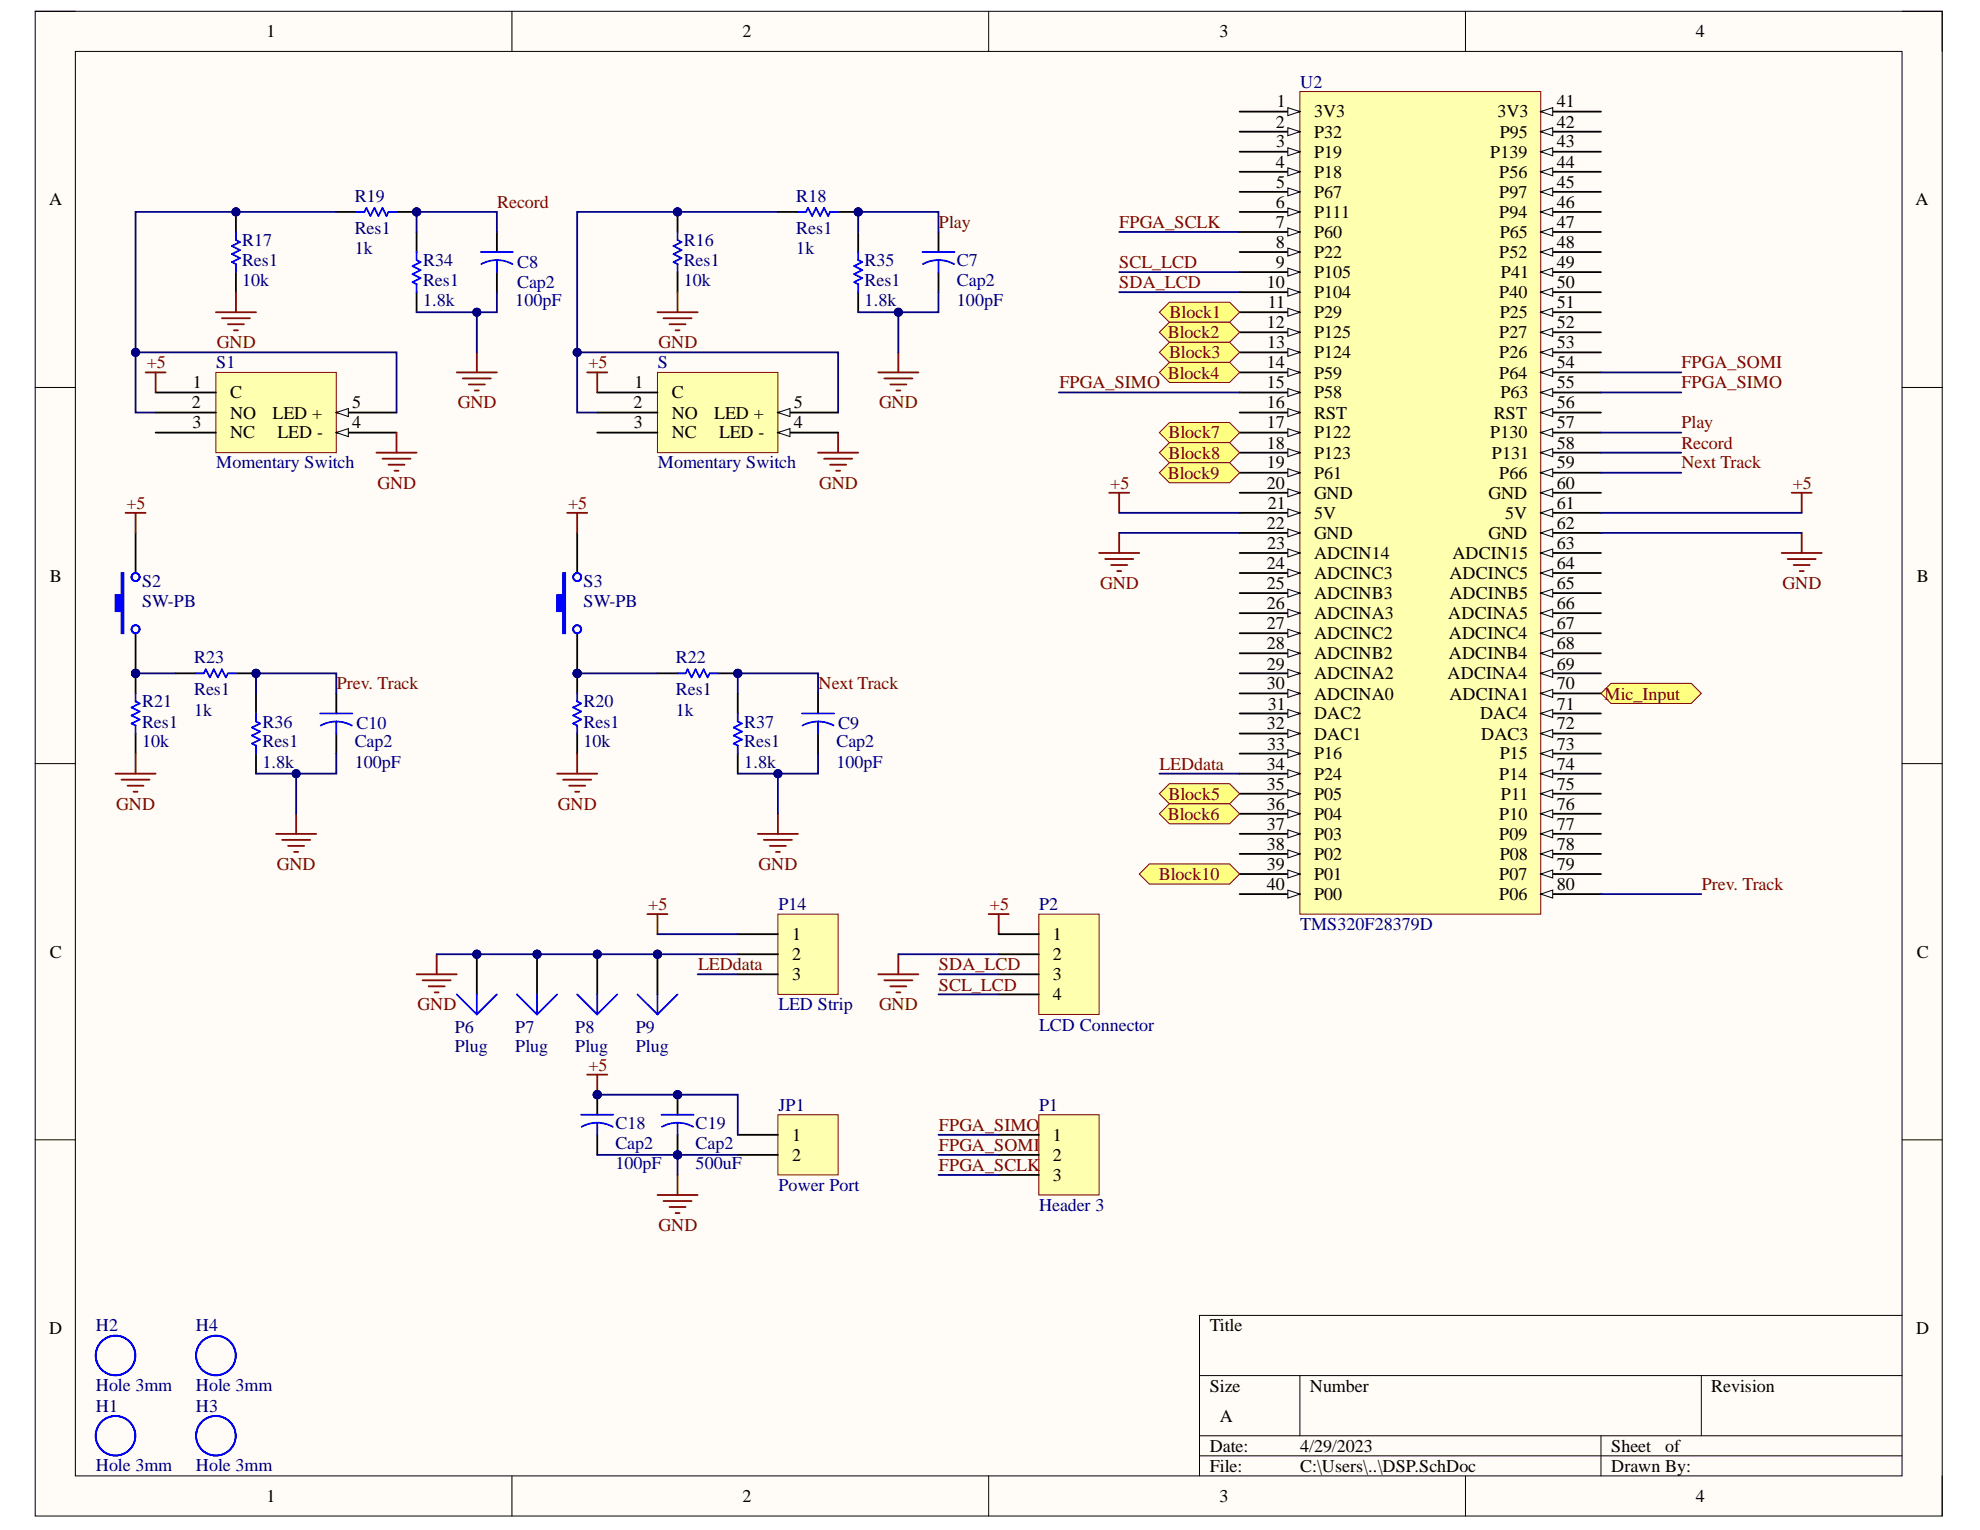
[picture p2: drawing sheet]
<svg xmlns="http://www.w3.org/2000/svg" width="279mm" height="216mm" viewBox="0 0 279 216" stroke-linecap="round" stroke-linejoin="round" font-family="sans-serif">
<defs><g id="words">
<g font-size="2.5">
<text x="37.6" y="5.2">1</text>
<text x="104.8" y="5.2">2</text>
<text x="172.1" y="5.2">3</text>
<text x="239.3" y="5.2">4</text>
<text x="180.2" y="15.1">1</text>
<text x="185.4" y="16.6">3V3</text>
<text x="211.3" y="16.6">3V3</text>
<text x="219.7" y="15.1">41</text>
<text x="180" y="18">2</text>
<text x="180" y="23.7">4</text>
<text x="180.1" y="20.8">3</text>
<text x="185.4" y="19.4">P32</text>
<text x="185.4" y="22.2">P19</text>
<text x="210.3" y="22.2">P139</text>
<text x="211.6" y="19.4">P95</text>
<text x="219.7" y="18">42</text>
<text x="219.7" y="20.8">43</text>
<text x="219.7" y="23.7">44</text>
<text x="6.9" y="29">A</text>
<text x="180" y="29.3">6</text>
<text x="180.1" y="26.5">5</text>
<text x="185.4" y="25.1">P18</text>
<text x="185.4" y="27.9">P67</text>
<text x="211.6" y="25.1">P56</text>
<text x="211.6" y="27.9">P97</text>
<text x="219.7" y="26.5">45</text>
<text x="219.7" y="29.3">46</text>
<text x="270.3" y="29">A</text>
<text x="180" y="32.1">7</text>
<text x="180" y="35">8</text>
<text x="185.4" y="30.8">P111</text>
<text x="185.4" y="33.6">P60</text>
<text x="211.6" y="30.8">P94</text>
<text x="211.6" y="33.6">P65</text>
<text x="219.7" y="32.1">47</text>
<text x="219.7" y="35">48</text>
<text x="178.7" y="40.7">10</text>
<text x="180" y="37.8">9</text>
<text x="185.4" y="36.4">P22</text>
<text x="185.4" y="39.2">P105</text>
<text x="211.6" y="36.4">P52</text>
<text x="211.8" y="39.2">P41</text>
<text x="219.7" y="37.8">49</text>
<text x="219.7" y="40.7">50</text>
<text x="178.7" y="46.3">12</text>
<text x="178.9" y="43.4">11</text>
<text x="185.4" y="42.1">P104</text>
<text x="185.4" y="44.9">P29</text>
<text x="185.4" y="47.8">P125</text>
<text x="211.6" y="42.1">P40</text>
<text x="211.6" y="47.8">P27</text>
<text x="211.6" y="44.9">P25</text>
<text x="219.7" y="43.4">51</text>
<text x="219.7" y="46.3">52</text>
<text x="178.7" y="52">14</text>
<text x="178.8" y="49.1">13</text>
<text x="185.4" y="50.5">P124</text>
<text x="185.4" y="53.4">P59</text>
<text x="211.6" y="50.5">P26</text>
<text x="211.6" y="53.4">P64</text>
<text x="219.7" y="49.1">53</text>
<text x="219.7" y="52">54</text>
<text x="27.1" y="57.6">2</text>
<text x="27.2" y="54.8">1</text>
<text x="32.5" y="56.2">C</text>
<text x="32.5" y="59.1">NO</text>
<text x="38.5" y="59.1">LED +</text>
<text x="49.7" y="57.6">5</text>
<text x="89.4" y="57.6">2</text>
<text x="89.5" y="54.8">1</text>
<text x="94.8" y="56.2">C</text>
<text x="94.8" y="59.1">NO</text>
<text x="100.8" y="59.1">LED +</text>
<text x="112" y="57.6">5</text>
<text x="178.7" y="54.8">15</text>
<text x="178.7" y="57.6">16</text>
<text x="185.4" y="56.2">P58</text>
<text x="185.4" y="59.1">RST</text>
<text x="210.8" y="59.1">RST</text>
<text x="211.7" y="56.2">P63</text>
<text x="219.7" y="54.8">55</text>
<text x="219.7" y="57.6">56</text>
<text x="27.1" y="60.4">3</text>
<text x="32.5" y="61.9">NC</text>
<text x="39.1" y="61.9">LED -</text>
<text x="49.7" y="60.4">4</text>
<text x="89.5" y="60.4">3</text>
<text x="94.8" y="61.9">NC</text>
<text x="101.5" y="61.9">LED -</text>
<text x="112" y="60.4">4</text>
<text x="178.7" y="60.4">17</text>
<text x="178.7" y="63.3">18</text>
<text x="185.4" y="61.9">P122</text>
<text x="185.4" y="64.7">P123</text>
<text x="210.3" y="61.9">P130</text>
<text x="210.5" y="64.7">P131</text>
<text x="219.7" y="60.4">57</text>
<text x="219.7" y="63.3">58</text>
<text x="178.7" y="66.1">19</text>
<text x="178.7" y="69">20</text>
<text x="178.9" y="71.8">21</text>
<text x="185.4" y="67.5">P61</text>
<text x="185.4" y="70.4">GND</text>
<text x="210" y="70.4">GND</text>
<text x="211.6" y="67.5">P66</text>
<text x="219.7" y="66.1">59</text>
<text x="219.7" y="69">60</text>
<text x="219.7" y="71.8">61</text>
<text x="178.7" y="74.6">22</text>
<text x="178.8" y="77.4">23</text>
<text x="185.4" y="73.2">5V</text>
<text x="185.4" y="76.1">GND</text>
<text x="210" y="76.1">GND</text>
<text x="212.4" y="73.2">5V</text>
<text x="219.7" y="74.6">62</text>
<text x="219.7" y="77.4">63</text>
<text x="7" y="82.1">B</text>
<text x="178.7" y="80.3">24</text>
<text x="178.7" y="83.1">25</text>
<text x="185.4" y="78.9">ADCIN14</text>
<text x="185.4" y="81.7">ADCINC3</text>
<text x="204.5" y="81.7">ADCINC5</text>
<text x="205" y="78.9">ADCIN15</text>
<text x="219.7" y="80.3">64</text>
<text x="219.7" y="83.1">65</text>
<text x="270.5" y="82.1">B</text>
<text x="178.7" y="86">26</text>
<text x="178.7" y="88.7">27</text>
<text x="185.4" y="84.5">ADCINB3</text>
<text x="185.4" y="87.4">ADCINA3</text>
<text x="204.4" y="87.4">ADCINA5</text>
<text x="204.5" y="84.5">ADCINB5</text>
<text x="219.7" y="86">66</text>
<text x="219.7" y="88.7">67</text>
<text x="178.7" y="91.6">28</text>
<text x="178.7" y="94.5">29</text>
<text x="185.4" y="90.2">ADCINC2</text>
<text x="185.4" y="93.1">ADCINB2</text>
<text x="185.4" y="95.8">ADCINA2</text>
<text x="204.3" y="95.8">ADCINA4</text>
<text x="204.4" y="90.2">ADCINC4</text>
<text x="204.4" y="93.1">ADCINB4</text>
<text x="219.7" y="91.6">68</text>
<text x="219.7" y="94.5">69</text>
<text x="178.7" y="97.3">30</text>
<text x="178.9" y="100.2">31</text>
<text x="185.4" y="98.7">ADCINA0</text>
<text x="185.4" y="101.5">DAC2</text>
<text x="204.5" y="98.7">ADCINA1</text>
<text x="208.8" y="101.5">DAC4</text>
<text x="219.7" y="97.3">70</text>
<text x="219.7" y="100.2">71</text>
<text x="178.7" y="102.9">32</text>
<text x="178.8" y="105.8">33</text>
<text x="185.4" y="104.4">DAC1</text>
<text x="185.4" y="107.2">P16</text>
<text x="209" y="104.4">DAC3</text>
<text x="211.6" y="107.2">P15</text>
<text x="219.7" y="102.9">72</text>
<text x="219.7" y="105.8">73</text>
<text x="178.7" y="108.6">34</text>
<text x="178.7" y="111.5">35</text>
<text x="185.4" y="110">P24</text>
<text x="185.4" y="112.8">P05</text>
<text x="211.6" y="110">P14</text>
<text x="211.8" y="112.8">P11</text>
<text x="219.7" y="108.6">74</text>
<text x="219.7" y="111.5">75</text>
<text x="178.7" y="114.3">36</text>
<text x="178.7" y="117.1">37</text>
<text x="178.7" y="119.9">38</text>
<text x="185.4" y="115.7">P04</text>
<text x="185.4" y="118.5">P03</text>
<text x="211.6" y="115.7">P10</text>
<text x="211.6" y="118.5">P09</text>
<text x="219.7" y="114.3">76</text>
<text x="219.7" y="117.1">77</text>
<text x="219.7" y="119.9">78</text>
<text x="178.7" y="122.8">39</text>
<text x="178.7" y="125.6">40</text>
<text x="185.4" y="121.4">P02</text>
<text x="185.4" y="124.2">P01</text>
<text x="211.6" y="124.2">P07</text>
<text x="211.6" y="121.4">P08</text>
<text x="219.7" y="122.8">79</text>
<text x="219.7" y="125.6">80</text>
<text x="185.4" y="127">P00</text>
<text x="211.6" y="127">P06</text>
<text x="7" y="135.1">C</text>
<text x="111.8" y="132.7">1</text>
<text x="111.8" y="135.5">2</text>
<text x="148.6" y="132.7">1</text>
<text x="148.6" y="135.5">2</text>
<text x="270.5" y="135.1">C</text>
<text x="111.8" y="138.3">3</text>
<text x="148.6" y="138.3">3</text>
<text x="148.6" y="141.1">4</text>
<text x="111.8" y="161">1</text>
<text x="148.6" y="161">1</text>
<text x="111.8" y="163.8">2</text>
<text x="148.6" y="163.8">2</text>
<text x="148.6" y="166.7">3</text>
<text x="6.9" y="188.2">D</text>
<text x="170.7" y="187.9">Title</text>
<text x="270.4" y="188.2">D</text>
<text x="170.7" y="196.4">Size</text>
<text x="184.8" y="196.4">Number</text>
<text x="241.5" y="196.4">Revision</text>
<text x="172.1" y="200.6">A</text>
<text x="170.7" y="204.9">Date:</text>
<text x="170.7" y="207.7">File:</text>
<text x="183.5" y="204.9">4/29/2023</text>
<text x="183.5" y="207.7">C:\Users\..\DSP.SchDoc</text>
<text x="227.4" y="204.9">Sheet</text>
<text x="227.4" y="207.7">Drawn By:</text>
<text x="235" y="204.9">of</text>
<text x="37.6" y="212">1</text>
<text x="104.8" y="212">2</text>
<text x="172.1" y="212">3</text>
<text x="239.3" y="212">4</text>
</g>
<g font-size="2.5" fill="#000080">
<text x="183.5" y="12.3">U2</text>
<text x="50.1" y="28.5">R19</text>
<text x="112.4" y="28.5">R18</text>
<text x="34.2" y="34.7">R17</text>
<text x="50.1" y="35.8">1k</text>
<text x="50.1" y="33.1">Res1</text>
<text x="96.5" y="34.7">R16</text>
<text x="112.4" y="35.8">1k</text>
<text x="112.4" y="33.1">Res1</text>
<text x="34.2" y="40.4">10k</text>
<text x="34.2" y="37.5">Res1</text>
<text x="59.7" y="37.5">R34</text>
<text x="59.7" y="40.4">Res1</text>
<text x="73" y="37.8">C8</text>
<text x="73" y="40.7">Cap2</text>
<text x="96.5" y="40.4">10k</text>
<text x="96.5" y="37.5">Res1</text>
<text x="122" y="37.5">R35</text>
<text x="122" y="40.4">Res1</text>
<text x="135" y="37.5">C7</text>
<text x="135" y="40.4">Cap2</text>
<text x="59.7" y="43.2">1.8k</text>
<text x="72.7" y="43.2">100pF</text>
<text x="122" y="43.2">1.8k</text>
<text x="135" y="43.2">100pF</text>
<text x="30.5" y="52">S1</text>
<text x="92.8" y="52">S</text>
<text x="30.5" y="66.1">Momentary Switch</text>
<text x="92.8" y="66.1">Momentary Switch</text>
<text x="20" y="82.8">S2</text>
<text x="82.4" y="82.8">S3</text>
<text x="20" y="85.7">SW-PB</text>
<text x="82.4" y="85.7">SW-PB</text>
<text x="27.4" y="93.6">R23</text>
<text x="95.4" y="93.6">R22</text>
<text x="20" y="99.8">R21</text>
<text x="27.4" y="101">1k</text>
<text x="27.4" y="98.1">Res1</text>
<text x="82.4" y="99.8">R20</text>
<text x="95.4" y="101">1k</text>
<text x="95.4" y="98.1">Res1</text>
<text x="20" y="105.5">10k</text>
<text x="20" y="102.7">Res1</text>
<text x="37" y="102.7">R36</text>
<text x="37" y="105.5">Res1</text>
<text x="50.1" y="105.5">Cap2</text>
<text x="50.3" y="102.9">C10</text>
<text x="82.4" y="105.5">10k</text>
<text x="82.4" y="102.7">Res1</text>
<text x="105" y="102.7">R37</text>
<text x="105" y="105.5">Res1</text>
<text x="118" y="105.5">Cap2</text>
<text x="118.3" y="102.9">C9</text>
<text x="37" y="108.3">1.8k</text>
<text x="50.1" y="108.3">100pF</text>
<text x="105" y="108.3">1.8k</text>
<text x="118" y="108.3">100pF</text>
<text x="109.8" y="128.5">P14</text>
<text x="146.6" y="128.5">P2</text>
<text x="183.5" y="131.2">TMS320F28379D</text>
<text x="109.8" y="142.6">LED Strip</text>
<text x="64.2" y="145.7">P6</text>
<text x="64.2" y="148.5">Plug</text>
<text x="72.7" y="145.7">P7</text>
<text x="72.7" y="148.5">Plug</text>
<text x="81.2" y="145.7">P8</text>
<text x="81.2" y="148.5">Plug</text>
<text x="89.7" y="145.7">P9</text>
<text x="89.7" y="148.5">Plug</text>
<text x="146.6" y="145.4">LCD Connector</text>
<text x="86.8" y="159.3">C18</text>
<text x="98.2" y="159.3">C19</text>
<text x="109.8" y="156.8">JP1</text>
<text x="146.6" y="156.8">P1</text>
<text x="86.8" y="165">100pF</text>
<text x="86.8" y="162.1">Cap2</text>
<text x="98.2" y="165">500uF</text>
<text x="98.2" y="162.1">Cap2</text>
<text x="109.8" y="168.1">Power Port</text>
<text x="146.6" y="170.9">Header 3</text>
<text x="13.5" y="187.9">H2</text>
<text x="27.6" y="187.9">H4</text>
<text x="13.5" y="196.3">Hole 3mm</text>
<text x="27.6" y="196.3">Hole 3mm</text>
<text x="13.5" y="199.2">H1</text>
<text x="27.6" y="199.2">H3</text>
<text x="13.5" y="207.6">Hole 3mm</text>
<text x="27.6" y="207.6">Hole 3mm</text>
</g>
<g font-size="2.5" fill="#800000">
<text x="70.2" y="29.3">Record</text>
<text x="132.5" y="32.1">Play</text>
<text x="157.9" y="32.1">FPGA_SCLK</text>
<text x="157.9" y="37.8">SCL_LCD</text>
<text x="157.9" y="40.7">SDA_LCD</text>
<text x="164.8" y="47.8">Block2</text>
<text x="165" y="44.9">Block1</text>
<text x="20.7" y="52">+5</text>
<text x="30.6" y="49.1">GND</text>
<text x="83" y="52">+5</text>
<text x="92.9" y="49.1">GND</text>
<text x="164.8" y="53.4">Block4</text>
<text x="165" y="50.5">Block3</text>
<text x="237.3" y="52">FPGA_SOMI</text>
<text x="64.6" y="57.6">GND</text>
<text x="124" y="57.6">GND</text>
<text x="149.5" y="54.8">FPGA_SIMO</text>
<text x="237.3" y="54.8">FPGA_SIMO</text>
<text x="164.9" y="61.9">Block7</text>
<text x="164.9" y="64.7">Block8</text>
<text x="237.3" y="60.4">Play</text>
<text x="237.3" y="63.3">Record</text>
<text x="17.8" y="71.8">+5</text>
<text x="53.3" y="69">GND</text>
<text x="80.2" y="71.8">+5</text>
<text x="115.6" y="69">GND</text>
<text x="156.7" y="69">+5</text>
<text x="164.8" y="67.5">Block9</text>
<text x="237.3" y="66.1">Next Track</text>
<text x="253" y="69">+5</text>
<text x="155.2" y="83.1">GND</text>
<text x="251.5" y="83.1">GND</text>
<text x="47.5" y="97.3">Prev. Track</text>
<text x="115.5" y="97.3">Next Track</text>
<text x="226.4" y="98.7">Mic_Input</text>
<text x="163.6" y="108.6">LEDdata</text>
<text x="164.9" y="112.8">Block5</text>
<text x="16.4" y="114.3">GND</text>
<text x="78.7" y="114.3">GND</text>
<text x="164.8" y="115.7">Block6</text>
<text x="39.1" y="122.8">GND</text>
<text x="107" y="122.8">GND</text>
<text x="163.5" y="124.2">Block10</text>
<text x="240.1" y="125.6">Prev. Track</text>
<text x="91.5" y="128.5">+5</text>
<text x="139.7" y="128.5">+5</text>
<text x="98.5" y="136.9">LEDdata</text>
<text x="132.5" y="136.9">SDA_LCD</text>
<text x="58.9" y="142.6">GND</text>
<text x="124" y="142.6">GND</text>
<text x="132.5" y="139.8">SCL_LCD</text>
<text x="83" y="151.1">+5</text>
<text x="132.5" y="159.6">FPGA_SIMO</text>
<text x="132.5" y="162.4">FPGA_SOMI</text>
<text x="132.5" y="165.2">FPGA_SCLK</text>
<text x="92.9" y="173.8">GND</text>
</g>
</g></defs>
<path d="M5 1.6h269.1v212.3h-269.1z" fill-rule="evenodd" fill="#fffcf8"/>
<path d="M5 1.6h269.1v212.3h-269.1z" fill="none" stroke="#000" stroke-width=".14"/>
<path d="M10.6 7.3h257.8v201h-257.8z" fill-rule="evenodd" fill="#fffcf8"/>
<g fill="none" stroke="#000" stroke-width=".14">
<path d="M5 1.6h5.6M10.6 7.3h257.8v201h-257.8zM72.2 1.6v5.7M139.5 1.6v5.7M206.8 1.6v5.7M268.4 1.6h5.7v5.7M5 54.7h5.6M268.4 54.7h5.7M5 107.8h5.6M268.4 107.8h5.7M5 160.8h5.6M268.4 160.8h5.7"/>
<path d="M169.3 194.1h99.1M183.4 194.1v8.5M240.1 194.1v8.5M268.4 185.6h-99.1v22.7M72.2 208.3v5.6M139.5 208.3v5.6M169.3 202.6h99.1M169.3 205.4h99.1M206.8 208.3v5.6M225.9 202.6v5.7M274.1 208.3v5.6"/>
</g>
<path d="M183.4 12.9h34v116.1h-34z" fill-rule="evenodd" fill="#ffffb0"/>
<path d="M183.4 12.9h34v116.1h-34z" fill="none" stroke="#800000" stroke-width=".14"/>
<path d="M174.9 15.7h8.5" fill="none" stroke="#000" stroke-width=".25"/>
<path d="M181.7 15.2l1.7 .5-1.7 .6z" fill="#f8fcff"/>
<path d="M181.7 15.2l1.7 .5-1.7 .6z" fill="none" stroke="#000" stroke-width=".14"/>
<path d="M174.9 18.6h8.5" fill="none" stroke="#000" stroke-width=".25"/>
<path d="M181.7 18l1.7 .6-1.7 .6z" fill="#f8fcff"/>
<path d="M181.7 18l1.7 .6-1.7 .6z" fill="none" stroke="#000" stroke-width=".14"/>
<path d="M174.9 21.4h8.5" fill="none" stroke="#000" stroke-width=".25"/>
<path d="M181.7 20.9l1.7 .5-1.7 .6z" fill="#f8fcff"/>
<path d="M181.7 20.9l1.7 .5-1.7 .6z" fill="none" stroke="#000" stroke-width=".14"/>
<path d="M174.9 24.2h8.5" fill="none" stroke="#000" stroke-width=".25"/>
<path d="M181.7 23.7l1.7 .5-1.7 .6z" fill="#f8fcff"/>
<path d="M181.7 23.7l1.7 .5-1.7 .6z" fill="none" stroke="#000" stroke-width=".14"/>
<path d="M174.9 27.1h8.5" fill="none" stroke="#000" stroke-width=".25"/>
<path d="M181.7 26.5l1.7 .6-1.7 .5z" fill="#f8fcff"/>
<path d="M181.7 26.5l1.7 .6-1.7 .5z" fill="none" stroke="#000" stroke-width=".14"/>
<path d="M174.9 29.9h8.5" fill="none" stroke="#000" stroke-width=".25"/>
<path d="M181.7 29.3l1.7 .6-1.7 .6z" fill="#f8fcff"/>
<path d="M181.7 29.3l1.7 .6-1.7 .6z" fill="none" stroke="#000" stroke-width=".14"/>
<path d="M174.9 32.7h8.5" fill="none" stroke="#000" stroke-width=".25"/>
<path d="M181.7 32.2l1.7 .5-1.7 .6z" fill="#f8fcff"/>
<path d="M181.7 32.2l1.7 .5-1.7 .6z" fill="none" stroke="#000" stroke-width=".14"/>
<path d="M174.9 35.6h8.5" fill="none" stroke="#000" stroke-width=".25"/>
<path d="M181.7 35l1.7 .6-1.7 .5z" fill="#f8fcff"/>
<path d="M181.7 35l1.7 .6-1.7 .5z" fill="none" stroke="#000" stroke-width=".14"/>
<path d="M174.9 38.4h8.5" fill="none" stroke="#000" stroke-width=".25"/>
<path d="M181.7 37.8l1.7 .6-1.7 .6z" fill="#f8fcff"/>
<path d="M181.7 37.8l1.7 .6-1.7 .6z" fill="none" stroke="#000" stroke-width=".14"/>
<path d="M174.9 41.2h8.5" fill="none" stroke="#000" stroke-width=".25"/>
<path d="M181.7 40.7l1.7 .5-1.7 .6z" fill="#f8fcff"/>
<path d="M181.7 40.7l1.7 .5-1.7 .6z" fill="none" stroke="#000" stroke-width=".14"/>
<path d="M174.9 44.1h8.5" fill="none" stroke="#000" stroke-width=".25"/>
<path d="M181.7 43.5l1.7 .6-1.7 .5z" fill="#f8fcff"/>
<path d="M181.7 43.5l1.7 .6-1.7 .5z" fill="none" stroke="#000" stroke-width=".14"/>
<path d="M174.9 46.9h8.5" fill="none" stroke="#000" stroke-width=".25"/>
<path d="M181.7 46.3l1.7 .6-1.7 .6z" fill="#f8fcff"/>
<path d="M181.7 46.3l1.7 .6-1.7 .6z" fill="none" stroke="#000" stroke-width=".14"/>
<path d="M174.9 49.7h8.5" fill="none" stroke="#000" stroke-width=".25"/>
<path d="M181.7 49.2l1.7 .5-1.7 .6z" fill="#f8fcff"/>
<path d="M181.7 49.2l1.7 .5-1.7 .6z" fill="none" stroke="#000" stroke-width=".14"/>
<path d="M174.9 52.6h8.5" fill="none" stroke="#000" stroke-width=".25"/>
<path d="M181.7 52l1.7 .6-1.7 .5z" fill="#f8fcff"/>
<path d="M181.7 52l1.7 .6-1.7 .5z" fill="none" stroke="#000" stroke-width=".14"/>
<path d="M174.9 55.4h8.5" fill="none" stroke="#000" stroke-width=".25"/>
<path d="M181.7 54.8l1.7 .6-1.7 .6z" fill="#f8fcff"/>
<path d="M181.7 54.8l1.7 .6-1.7 .6z" fill="none" stroke="#000" stroke-width=".14"/>
<path d="M174.9 58.2h8.5" fill="none" stroke="#000" stroke-width=".25"/>
<path d="M181.7 57.7l1.7 .5-1.7 .6z" fill="#f8fcff"/>
<path d="M181.7 57.7l1.7 .5-1.7 .6z" fill="none" stroke="#000" stroke-width=".14"/>
<path d="M174.9 61h8.5" fill="none" stroke="#000" stroke-width=".25"/>
<path d="M181.7 60.5l1.7 .5-1.7 .6z" fill="#f8fcff"/>
<path d="M181.7 60.5l1.7 .5-1.7 .6z" fill="none" stroke="#000" stroke-width=".14"/>
<path d="M174.9 63.9h8.5" fill="none" stroke="#000" stroke-width=".25"/>
<path d="M181.7 63.3l1.7 .6-1.7 .5z" fill="#f8fcff"/>
<path d="M181.7 63.3l1.7 .6-1.7 .5z" fill="none" stroke="#000" stroke-width=".14"/>
<path d="M174.9 66.7h8.5" fill="none" stroke="#000" stroke-width=".25"/>
<path d="M181.7 66.1l1.7 .6-1.7 .6z" fill="#f8fcff"/>
<path d="M181.7 66.1l1.7 .6-1.7 .6z" fill="none" stroke="#000" stroke-width=".14"/>
<path d="M174.9 69.5h8.5" fill="none" stroke="#000" stroke-width=".25"/>
<path d="M181.7 69l1.7 .5-1.7 .6z" fill="#f8fcff"/>
<path d="M181.7 69l1.7 .5-1.7 .6z" fill="none" stroke="#000" stroke-width=".14"/>
<path d="M174.9 72.4h8.5" fill="none" stroke="#000" stroke-width=".25"/>
<path d="M181.7 71.8l1.7 .6-1.7 .5z" fill="#f8fcff"/>
<path d="M181.7 71.8l1.7 .6-1.7 .5z" fill="none" stroke="#000" stroke-width=".14"/>
<path d="M174.9 75.2h8.5" fill="none" stroke="#000" stroke-width=".25"/>
<path d="M181.7 74.6l1.7 .6-1.7 .6z" fill="#f8fcff"/>
<path d="M181.7 74.6l1.7 .6-1.7 .6z" fill="none" stroke="#000" stroke-width=".14"/>
<path d="M174.9 78h8.5" fill="none" stroke="#000" stroke-width=".25"/>
<path d="M181.7 77.5l1.7 .5-1.7 .6z" fill="#f8fcff"/>
<path d="M181.7 77.5l1.7 .5-1.7 .6z" fill="none" stroke="#000" stroke-width=".14"/>
<path d="M174.9 80.9h8.5" fill="none" stroke="#000" stroke-width=".25"/>
<path d="M181.7 80.3l1.7 .6-1.7 .5z" fill="#f8fcff"/>
<path d="M181.7 80.3l1.7 .6-1.7 .5z" fill="none" stroke="#000" stroke-width=".14"/>
<path d="M174.9 83.7h8.5" fill="none" stroke="#000" stroke-width=".25"/>
<path d="M181.7 83.1l1.7 .6-1.7 .6z" fill="#f8fcff"/>
<path d="M181.7 83.1l1.7 .6-1.7 .6z" fill="none" stroke="#000" stroke-width=".14"/>
<path d="M174.9 86.5h8.5" fill="none" stroke="#000" stroke-width=".25"/>
<path d="M181.7 86l1.7 .5-1.7 .6z" fill="#f8fcff"/>
<path d="M181.7 86l1.7 .5-1.7 .6z" fill="none" stroke="#000" stroke-width=".14"/>
<path d="M174.9 89.4h8.5" fill="none" stroke="#000" stroke-width=".25"/>
<path d="M181.7 88.8l1.7 .6-1.7 .5z" fill="#f8fcff"/>
<path d="M181.7 88.8l1.7 .6-1.7 .5z" fill="none" stroke="#000" stroke-width=".14"/>
<path d="M174.9 92.2h8.5" fill="none" stroke="#000" stroke-width=".25"/>
<path d="M181.7 91.6l1.7 .6-1.7 .6z" fill="#f8fcff"/>
<path d="M181.7 91.6l1.7 .6-1.7 .6z" fill="none" stroke="#000" stroke-width=".14"/>
<path d="M174.9 95h8.5" fill="none" stroke="#000" stroke-width=".25"/>
<path d="M181.7 94.5l1.7 .5-1.7 .6z" fill="#f8fcff"/>
<path d="M181.7 94.5l1.7 .5-1.7 .6z" fill="none" stroke="#000" stroke-width=".14"/>
<path d="M174.9 97.8h8.5" fill="none" stroke="#000" stroke-width=".25"/>
<path d="M181.7 97.3l1.7 .5-1.7 .6z" fill="#f8fcff"/>
<path d="M181.7 97.3l1.7 .5-1.7 .6z" fill="none" stroke="#000" stroke-width=".14"/>
<path d="M174.9 100.7h8.5" fill="none" stroke="#000" stroke-width=".25"/>
<path d="M181.7 100.1l1.7 .6-1.7 .5z" fill="#f8fcff"/>
<path d="M181.7 100.1l1.7 .6-1.7 .5z" fill="none" stroke="#000" stroke-width=".14"/>
<path d="M174.9 103.5h8.5" fill="none" stroke="#000" stroke-width=".25"/>
<path d="M181.7 102.9l1.7 .6-1.7 .6z" fill="#f8fcff"/>
<path d="M181.7 102.9l1.7 .6-1.7 .6z" fill="none" stroke="#000" stroke-width=".14"/>
<path d="M174.9 106.3h8.5" fill="none" stroke="#000" stroke-width=".25"/>
<path d="M181.7 105.8l1.7 .5-1.7 .6z" fill="#f8fcff"/>
<path d="M181.7 105.8l1.7 .5-1.7 .6z" fill="none" stroke="#000" stroke-width=".14"/>
<path d="M174.9 109.2h8.5" fill="none" stroke="#000" stroke-width=".25"/>
<path d="M181.7 108.6l1.7 .6-1.7 .5z" fill="#f8fcff"/>
<path d="M181.7 108.6l1.7 .6-1.7 .5z" fill="none" stroke="#000" stroke-width=".14"/>
<path d="M174.9 112h8.5" fill="none" stroke="#000" stroke-width=".25"/>
<path d="M181.7 111.4l1.7 .6-1.7 .6z" fill="#f8fcff"/>
<path d="M181.7 111.4l1.7 .6-1.7 .6z" fill="none" stroke="#000" stroke-width=".14"/>
<path d="M174.9 114.8h8.5" fill="none" stroke="#000" stroke-width=".25"/>
<path d="M181.7 114.3l1.7 .5-1.7 .6z" fill="#f8fcff"/>
<path d="M181.7 114.3l1.7 .5-1.7 .6z" fill="none" stroke="#000" stroke-width=".14"/>
<path d="M174.9 117.7h8.5" fill="none" stroke="#000" stroke-width=".25"/>
<path d="M181.7 117.1l1.7 .6-1.7 .5z" fill="#f8fcff"/>
<path d="M181.7 117.1l1.7 .6-1.7 .5z" fill="none" stroke="#000" stroke-width=".14"/>
<path d="M174.9 120.5h8.5" fill="none" stroke="#000" stroke-width=".25"/>
<path d="M181.7 119.9l1.7 .6-1.7 .6z" fill="#f8fcff"/>
<path d="M181.7 119.9l1.7 .6-1.7 .6z" fill="none" stroke="#000" stroke-width=".14"/>
<path d="M174.9 123.3h8.5" fill="none" stroke="#000" stroke-width=".25"/>
<path d="M181.7 122.8l1.7 .5-1.7 .6z" fill="#f8fcff"/>
<path d="M181.7 122.8l1.7 .5-1.7 .6z" fill="none" stroke="#000" stroke-width=".14"/>
<path d="M174.9 126.2h8.5" fill="none" stroke="#000" stroke-width=".25"/>
<path d="M181.7 125.6l1.7 .6-1.7 .5z" fill="#f8fcff"/>
<path d="M181.7 125.6l1.7 .6-1.7 .5z" fill="none" stroke="#000" stroke-width=".14"/>
<path d="M217.4 15.7h8.5" fill="none" stroke="#000" stroke-width=".25"/>
<path d="M217.4 15.7l1.7-.5v1.1z" fill="#f8fcff"/>
<path d="M217.4 15.7l1.7-.5v1.1z" fill="none" stroke="#000" stroke-width=".14"/>
<path d="M217.4 18.6h8.5" fill="none" stroke="#000" stroke-width=".25"/>
<path d="M217.4 18.6l1.7-.6v1.2z" fill="#f8fcff"/>
<path d="M217.4 18.6l1.7-.6v1.2z" fill="none" stroke="#000" stroke-width=".14"/>
<path d="M217.4 21.4h8.5" fill="none" stroke="#000" stroke-width=".25"/>
<path d="M217.4 21.4l1.7-.5v1.1z" fill="#f8fcff"/>
<path d="M217.4 21.4l1.7-.5v1.1z" fill="none" stroke="#000" stroke-width=".14"/>
<path d="M217.4 24.2h8.5" fill="none" stroke="#000" stroke-width=".25"/>
<path d="M217.4 24.2l1.7-.5v1.1z" fill="#f8fcff"/>
<path d="M217.4 24.2l1.7-.5v1.1z" fill="none" stroke="#000" stroke-width=".14"/>
<path d="M217.4 27.1h8.5" fill="none" stroke="#000" stroke-width=".25"/>
<path d="M217.4 27.1l1.7-.6v1.1z" fill="#f8fcff"/>
<path d="M217.4 27.1l1.7-.6v1.1z" fill="none" stroke="#000" stroke-width=".14"/>
<path d="M217.4 29.9h8.5" fill="none" stroke="#000" stroke-width=".25"/>
<path d="M217.4 29.9l1.7-.6v1.2z" fill="#f8fcff"/>
<path d="M217.4 29.9l1.7-.6v1.2z" fill="none" stroke="#000" stroke-width=".14"/>
<path d="M217.4 32.7h8.5" fill="none" stroke="#000" stroke-width=".25"/>
<path d="M217.4 32.7l1.7-.5v1.1z" fill="#f8fcff"/>
<path d="M217.4 32.7l1.7-.5v1.1z" fill="none" stroke="#000" stroke-width=".14"/>
<path d="M217.4 35.6h8.5" fill="none" stroke="#000" stroke-width=".25"/>
<path d="M217.4 35.6l1.7-.6v1.1z" fill="#f8fcff"/>
<path d="M217.4 35.6l1.7-.6v1.1z" fill="none" stroke="#000" stroke-width=".14"/>
<path d="M217.4 38.4h8.5" fill="none" stroke="#000" stroke-width=".25"/>
<path d="M217.4 38.4l1.7-.6v1.2z" fill="#f8fcff"/>
<path d="M217.4 38.4l1.7-.6v1.2z" fill="none" stroke="#000" stroke-width=".14"/>
<path d="M217.4 41.2h8.5" fill="none" stroke="#000" stroke-width=".25"/>
<path d="M217.4 41.2l1.7-.5v1.1z" fill="#f8fcff"/>
<path d="M217.4 41.2l1.7-.5v1.1z" fill="none" stroke="#000" stroke-width=".14"/>
<path d="M217.4 44.1h8.5" fill="none" stroke="#000" stroke-width=".25"/>
<path d="M217.4 44.1l1.7-.6v1.1z" fill="#f8fcff"/>
<path d="M217.4 44.1l1.7-.6v1.1z" fill="none" stroke="#000" stroke-width=".14"/>
<path d="M217.4 46.9h8.5" fill="none" stroke="#000" stroke-width=".25"/>
<path d="M217.4 46.9l1.7-.6v1.2z" fill="#f8fcff"/>
<path d="M217.4 46.9l1.7-.6v1.2z" fill="none" stroke="#000" stroke-width=".14"/>
<path d="M217.4 49.7h8.5" fill="none" stroke="#000" stroke-width=".25"/>
<path d="M217.4 49.7l1.7-.5v1.1z" fill="#f8fcff"/>
<path d="M217.4 49.7l1.7-.5v1.1z" fill="none" stroke="#000" stroke-width=".14"/>
<path d="M217.4 52.6h8.5" fill="none" stroke="#000" stroke-width=".25"/>
<path d="M217.4 52.6l1.7-.6v1.1z" fill="#f8fcff"/>
<path d="M217.4 52.6l1.7-.6v1.1z" fill="none" stroke="#000" stroke-width=".14"/>
<path d="M217.4 55.4h8.5" fill="none" stroke="#000" stroke-width=".25"/>
<path d="M217.4 55.4l1.7-.6v1.2z" fill="#f8fcff"/>
<path d="M217.4 55.4l1.7-.6v1.2z" fill="none" stroke="#000" stroke-width=".14"/>
<path d="M217.4 58.2h8.5" fill="none" stroke="#000" stroke-width=".25"/>
<path d="M217.4 58.2l1.7-.5v1.1z" fill="#f8fcff"/>
<path d="M217.4 58.2l1.7-.5v1.1z" fill="none" stroke="#000" stroke-width=".14"/>
<path d="M217.4 61h8.5" fill="none" stroke="#000" stroke-width=".25"/>
<path d="M217.4 61l1.7-.5v1.1z" fill="#f8fcff"/>
<path d="M217.4 61l1.7-.5v1.1z" fill="none" stroke="#000" stroke-width=".14"/>
<path d="M217.4 63.9h8.5" fill="none" stroke="#000" stroke-width=".25"/>
<path d="M217.4 63.9l1.7-.6v1.1z" fill="#f8fcff"/>
<path d="M217.4 63.9l1.7-.6v1.1z" fill="none" stroke="#000" stroke-width=".14"/>
<path d="M217.4 66.7h8.5" fill="none" stroke="#000" stroke-width=".25"/>
<path d="M217.4 66.7l1.7-.6v1.2z" fill="#f8fcff"/>
<path d="M217.4 66.7l1.7-.6v1.2z" fill="none" stroke="#000" stroke-width=".14"/>
<path d="M217.4 69.5h8.5" fill="none" stroke="#000" stroke-width=".25"/>
<path d="M217.4 69.5l1.7-.5v1.1z" fill="#f8fcff"/>
<path d="M217.4 69.5l1.7-.5v1.1z" fill="none" stroke="#000" stroke-width=".14"/>
<path d="M217.4 72.4h8.5" fill="none" stroke="#000" stroke-width=".25"/>
<path d="M217.4 72.4l1.7-.6v1.1z" fill="#f8fcff"/>
<path d="M217.4 72.4l1.7-.6v1.1z" fill="none" stroke="#000" stroke-width=".14"/>
<path d="M217.4 75.2h8.5" fill="none" stroke="#000" stroke-width=".25"/>
<path d="M217.4 75.2l1.7-.6v1.2z" fill="#f8fcff"/>
<path d="M217.4 75.2l1.7-.6v1.2z" fill="none" stroke="#000" stroke-width=".14"/>
<path d="M217.4 78h8.5" fill="none" stroke="#000" stroke-width=".25"/>
<path d="M217.4 78l1.7-.5v1.1z" fill="#f8fcff"/>
<path d="M217.4 78l1.7-.5v1.1z" fill="none" stroke="#000" stroke-width=".14"/>
<path d="M217.4 80.9h8.5" fill="none" stroke="#000" stroke-width=".25"/>
<path d="M217.4 80.9l1.7-.6v1.1z" fill="#f8fcff"/>
<path d="M217.4 80.9l1.7-.6v1.1z" fill="none" stroke="#000" stroke-width=".14"/>
<path d="M217.4 83.7h8.5" fill="none" stroke="#000" stroke-width=".25"/>
<path d="M217.4 83.7l1.7-.6v1.2z" fill="#f8fcff"/>
<path d="M217.4 83.7l1.7-.6v1.2z" fill="none" stroke="#000" stroke-width=".14"/>
<path d="M217.4 86.5h8.5" fill="none" stroke="#000" stroke-width=".25"/>
<path d="M217.4 86.5l1.7-.5v1.1z" fill="#f8fcff"/>
<path d="M217.4 86.5l1.7-.5v1.1z" fill="none" stroke="#000" stroke-width=".14"/>
<path d="M217.4 89.4h8.5" fill="none" stroke="#000" stroke-width=".25"/>
<path d="M217.4 89.4l1.7-.6v1.1z" fill="#f8fcff"/>
<path d="M217.4 89.4l1.7-.6v1.1z" fill="none" stroke="#000" stroke-width=".14"/>
<path d="M217.4 92.2h8.5" fill="none" stroke="#000" stroke-width=".25"/>
<path d="M217.4 92.2l1.7-.6v1.2z" fill="#f8fcff"/>
<path d="M217.4 92.2l1.7-.6v1.2z" fill="none" stroke="#000" stroke-width=".14"/>
<path d="M217.4 95h8.5" fill="none" stroke="#000" stroke-width=".25"/>
<path d="M217.4 95l1.7-.5v1.1z" fill="#f8fcff"/>
<path d="M217.4 95l1.7-.5v1.1z" fill="none" stroke="#000" stroke-width=".14"/>
<path d="M217.4 97.8h8.5" fill="none" stroke="#000" stroke-width=".25"/>
<path d="M217.4 97.8l1.7-.5v1.1z" fill="#f8fcff"/>
<path d="M217.4 97.8l1.7-.5v1.1z" fill="none" stroke="#000" stroke-width=".14"/>
<path d="M217.4 100.7h8.5" fill="none" stroke="#000" stroke-width=".25"/>
<path d="M217.4 100.7l1.7-.6v1.1z" fill="#f8fcff"/>
<path d="M217.4 100.7l1.7-.6v1.1z" fill="none" stroke="#000" stroke-width=".14"/>
<path d="M217.4 103.5h8.5" fill="none" stroke="#000" stroke-width=".25"/>
<path d="M217.4 103.5l1.7-.6v1.2z" fill="#f8fcff"/>
<path d="M217.4 103.5l1.7-.6v1.2z" fill="none" stroke="#000" stroke-width=".14"/>
<path d="M217.4 106.3h8.5" fill="none" stroke="#000" stroke-width=".25"/>
<path d="M217.4 106.3l1.7-.5v1.1z" fill="#f8fcff"/>
<path d="M217.4 106.3l1.7-.5v1.1z" fill="none" stroke="#000" stroke-width=".14"/>
<path d="M217.4 109.2h8.5" fill="none" stroke="#000" stroke-width=".25"/>
<path d="M217.4 109.2l1.7-.6v1.1z" fill="#f8fcff"/>
<path d="M217.4 109.2l1.7-.6v1.1z" fill="none" stroke="#000" stroke-width=".14"/>
<path d="M217.4 112h8.5" fill="none" stroke="#000" stroke-width=".25"/>
<path d="M217.4 112l1.7-.6v1.2z" fill="#f8fcff"/>
<path d="M217.4 112l1.7-.6v1.2z" fill="none" stroke="#000" stroke-width=".14"/>
<path d="M217.4 114.8h8.5" fill="none" stroke="#000" stroke-width=".25"/>
<path d="M217.4 114.8l1.7-.5v1.1z" fill="#f8fcff"/>
<path d="M217.4 114.8l1.7-.5v1.1z" fill="none" stroke="#000" stroke-width=".14"/>
<path d="M217.4 117.7h8.5" fill="none" stroke="#000" stroke-width=".25"/>
<path d="M217.4 117.7l1.7-.6v1.1z" fill="#f8fcff"/>
<path d="M217.4 117.7l1.7-.6v1.1z" fill="none" stroke="#000" stroke-width=".14"/>
<path d="M217.4 120.5h8.5" fill="none" stroke="#000" stroke-width=".25"/>
<path d="M217.4 120.5l1.7-.6v1.2z" fill="#f8fcff"/>
<path d="M217.4 120.5l1.7-.6v1.2z" fill="none" stroke="#000" stroke-width=".14"/>
<path d="M217.4 123.3h8.5" fill="none" stroke="#000" stroke-width=".25"/>
<path d="M217.4 123.3l1.7-.5v1.1z" fill="#f8fcff"/>
<path d="M217.4 123.3l1.7-.5v1.1z" fill="none" stroke="#000" stroke-width=".14"/>
<path d="M217.4 126.2h8.5" fill="none" stroke="#000" stroke-width=".25"/>
<path d="M217.4 126.2l1.7-.6v1.1z" fill="#f8fcff"/>
<path d="M217.4 126.2l1.7-.6v1.1z" fill="none" stroke="#000" stroke-width=".14"/>
<path d="M70.1 32.7v2.9M70.1 38.4v2.8" fill="none" stroke="#000" stroke-width=".25"/>
<path d="M67.8 35.6h4.6M70.1 36.7l.9 .1 1.3 .5M70.1 36.7l-.9 .1-1.3 .5M70.1 36.7v1.7" fill="none" stroke="#00f" stroke-width=".25"/>
<circle cx="33.3" cy="29.9" r=".57" fill="#000080"/>
<circle cx="33.3" cy="29.9" r=".57" fill="none" stroke="#000080" stroke-width=".14"/>
<path d="M33.3 29.9v2.8" fill="none" stroke="#000" stroke-width=".25"/>
<circle cx="33.3" cy="29.9" r=".57" fill="#000080"/>
<circle cx="33.3" cy="29.9" r=".57" fill="none" stroke="#000080" stroke-width=".14"/>
<path d="M33.3 38.4v2.8" fill="none" stroke="#000" stroke-width=".25"/>
<path d="M33.3 32.7v1.2l.6 .3-1.2 .5 1.2 .6-1.2 .6 1.2 .5-1.2 .6 .6 .3v1.1" fill="none" stroke="#00f" stroke-width=".25"/>
<circle cx="58.8" cy="29.9" r=".57" fill="#000080"/>
<circle cx="58.8" cy="29.9" r=".57" fill="none" stroke="#000080" stroke-width=".14"/>
<path d="M47.5 29.9h2.8M56 29.9h2.8" fill="none" stroke="#000" stroke-width=".25"/>
<circle cx="58.8" cy="29.9" r=".57" fill="#000080"/>
<circle cx="58.8" cy="29.9" r=".57" fill="none" stroke="#000080" stroke-width=".14"/>
<path d="M50.3 29.9h1.1l.3-.6 .6 1.2 .5-1.2 .6 1.2 .6-1.2 .5 1.2 .3-.6h1.2M130.2 35.6h4.5M132.4 36.7l.9 .1 1.3 .5M132.4 36.7l-.9 .1-1.3 .5M132.4 36.7v1.7" fill="none" stroke="#00f" stroke-width=".25"/>
<path d="M64.5 52.6h5.6M65.3 53.4h4M66.2 54.3h2.2M67 55.1h.6M67.3 49.7v2.9" fill="none" stroke="#800000" stroke-width=".25"/>
<path d="M132.4 32.7v2.9M132.4 38.4v2.8" fill="none" stroke="#000" stroke-width=".25"/>
<circle cx="95.6" cy="29.9" r=".57" fill="#000080"/>
<circle cx="95.6" cy="29.9" r=".57" fill="none" stroke="#000080" stroke-width=".14"/>
<path d="M95.6 29.9v2.8" fill="none" stroke="#000" stroke-width=".25"/>
<circle cx="95.6" cy="29.9" r=".57" fill="#000080"/>
<circle cx="95.6" cy="29.9" r=".57" fill="none" stroke="#000080" stroke-width=".14"/>
<path d="M95.6 38.4v2.8" fill="none" stroke="#000" stroke-width=".25"/>
<path d="M95.6 32.7v1.2l.6 .3-1.2 .5 1.2 .6-1.2 .6 1.2 .5-1.2 .6 .6 .3v1.1" fill="none" stroke="#00f" stroke-width=".25"/>
<circle cx="121.1" cy="29.9" r=".57" fill="#000080"/>
<circle cx="121.1" cy="29.9" r=".57" fill="none" stroke="#000080" stroke-width=".14"/>
<path d="M109.8 29.9h2.8M118.3 29.9h2.8" fill="none" stroke="#000" stroke-width=".25"/>
<circle cx="121.1" cy="29.9" r=".57" fill="#000080"/>
<circle cx="121.1" cy="29.9" r=".57" fill="none" stroke="#000080" stroke-width=".14"/>
<path d="M112.6 29.9h1.1l.3-.6 .6 1.2 .6-1.2 .5 1.2 .6-1.2 .6 1.2 .2-.6h1.2M45.2 100.7h4.5M47.5 101.8l.9 .1 1.3 .5M47.5 101.8l-1 .1-1.2 .5M47.5 101.8v1.7" fill="none" stroke="#00f" stroke-width=".25"/>
<path d="M123.9 52.6h5.7M124.8 53.4h4M125.6 54.3h2.3M126.5 55.1h.6M126.8 49.7v2.9" fill="none" stroke="#800000" stroke-width=".25"/>
<path d="M47.5 97.8v2.9M47.5 103.5v2.8" fill="none" stroke="#000" stroke-width=".25"/>
<circle cx="19.1" cy="95" r=".57" fill="#000080"/>
<circle cx="19.1" cy="95" r=".57" fill="none" stroke="#000080" stroke-width=".14"/>
<path d="M19.1 95v2.8" fill="none" stroke="#000" stroke-width=".25"/>
<circle cx="19.1" cy="95" r=".57" fill="#000080"/>
<circle cx="19.1" cy="95" r=".57" fill="none" stroke="#000080" stroke-width=".14"/>
<path d="M19.1 103.5v2.8" fill="none" stroke="#000" stroke-width=".25"/>
<path d="M19.1 97.8v1.2l.6 .3-1.1 .5 1.1 .6-1.1 .6 1.1 .5-1.1 .6 .5 .3v1.1" fill="none" stroke="#00f" stroke-width=".25"/>
<circle cx="36.1" cy="95" r=".57" fill="#000080"/>
<circle cx="36.1" cy="95" r=".57" fill="none" stroke="#000080" stroke-width=".14"/>
<path d="M24.8 95h2.8M33.3 95h2.8" fill="none" stroke="#000" stroke-width=".25"/>
<circle cx="36.1" cy="95" r=".57" fill="#000080"/>
<circle cx="36.1" cy="95" r=".57" fill="none" stroke="#000080" stroke-width=".14"/>
<path d="M27.6 95h1.2l.2-.5 .6 1.1 .6-1.1 .5 1.1 .6-1.1 .6 1.1 .3-.6h1.1M113.2 100.7h4.5M115.4 101.8l.9 .1 1.3 .5M115.4 101.8l-.9 .1-1.3 .5M115.4 101.8v1.7" fill="none" stroke="#00f" stroke-width=".25"/>
<path d="M39 117.7h5.6M39.8 118.5h4M40.7 119.4h2.2M41.8 114.8v2.9M41.5 120.2h.6" fill="none" stroke="#800000" stroke-width=".25"/>
<path d="M115.4 97.8v2.9M115.4 103.5v2.8" fill="none" stroke="#000" stroke-width=".25"/>
<circle cx="81.4" cy="95" r=".57" fill="#000080"/>
<circle cx="81.4" cy="95" r=".57" fill="none" stroke="#000080" stroke-width=".14"/>
<path d="M81.4 95v2.8" fill="none" stroke="#000" stroke-width=".25"/>
<circle cx="81.4" cy="95" r=".57" fill="#000080"/>
<circle cx="81.4" cy="95" r=".57" fill="none" stroke="#000080" stroke-width=".14"/>
<path d="M81.4 103.5v2.8" fill="none" stroke="#000" stroke-width=".25"/>
<path d="M81.4 97.8v1.2l.6 .3-1.1 .5 1.1 .6-1.1 .6 1.1 .5-1.1 .6 .5 .3v1.1" fill="none" stroke="#00f" stroke-width=".25"/>
<circle cx="104.1" cy="95" r=".57" fill="#000080"/>
<circle cx="104.1" cy="95" r=".57" fill="none" stroke="#000080" stroke-width=".14"/>
<path d="M92.8 95h2.8M101.3 95h2.8" fill="none" stroke="#000" stroke-width=".25"/>
<circle cx="104.1" cy="95" r=".57" fill="#000080"/>
<circle cx="104.1" cy="95" r=".57" fill="none" stroke="#000080" stroke-width=".14"/>
<g fill="none" stroke="#00f" stroke-width=".25">
<path d="M95.6 95h1.1l.3-.5 .6 1.1 .6-1.1 .5 1.1 .6-1.1 .6 1.1 .2-.6h1.2"/>
<circle cx="16.3" cy="191.3" r="2.79"/>
<circle cx="16.3" cy="191.3" r="2.8"/>
<circle cx="30.5" cy="191.3" r="2.79"/>
<circle cx="30.5" cy="191.3" r="2.8"/>
<circle cx="16.3" cy="202.6" r="2.79"/>
<circle cx="16.3" cy="202.6" r="2.8"/>
<circle cx="30.5" cy="202.6" r="2.79"/>
<circle cx="30.5" cy="202.6" r="2.8"/>
</g>
<g fill="none" stroke="#800000" stroke-width=".25">
<path d="M106.9 117.7h5.7M107.8 118.5h4M108.6 119.4h2.3M109.8 114.8v2.9M109.5 120.2h.6M123.9 137.5h5.7M124.8 138.3h4M125.6 139.2h2.3M126.8 134.7v2.8M139.5 129h2.8M140.9 129v2.8M82.9 151.6h2.8"/>
<path d="M84.3 151.6v2.9M126.5 140h.6"/>
</g>
<circle cx="84.3" cy="154.5" r=".57" fill="#000080"/>
<circle cx="84.3" cy="154.5" r=".57" fill="none" stroke="#000080" stroke-width=".14"/>
<path d="M109.8 129h8.5v11.3h-8.5z" fill-rule="evenodd" fill="#ffffb0"/>
<path d="M109.8 129h8.5v11.3h-8.5z" fill="none" stroke="#800000" stroke-width=".14"/>
<path d="M104.1 131.8h5.7M104.1 134.7h5.7M104.1 137.5h5.7" fill="none" stroke="#000" stroke-width=".25"/>
<path d="M115.4 63.9h5.7M116.3 64.7h4M117.1 65.6h2.3M118 66.4h.6M118.3 61v2.9M58.8 137.5h5.7M59.6 138.3h4M60.5 139.2h2.3M61.6 134.7v2.8M91.4 129h2.8M92.8 129v2.8M61.3 140h.6" fill="none" stroke="#800000" stroke-width=".25"/>
<path d="M92.8 52.6h17v11.3h-17z" fill-rule="evenodd" fill="#ffffb0"/>
<path d="M92.8 52.6h17v11.3h-17z" fill="none" stroke="#800000" stroke-width=".14"/>
<path d="M84.3 55.4h8.5M84.3 58.2h8.5M84.3 61h8.5M109.8 61h8.5" fill="none" stroke="#000" stroke-width=".25"/>
<path d="M109.8 61l1.7-.5v1.1z" fill="#f8fcff"/>
<path d="M109.8 61l1.7-.5v1.1z" fill="none" stroke="#000" stroke-width=".14"/>
<path d="M109.8 58.2h8.5" fill="none" stroke="#000" stroke-width=".25"/>
<path d="M109.8 58.2l1.7-.6v1.2z" fill="#f8fcff"/>
<path d="M109.8 58.2l1.7-.6v1.2z" fill="none" stroke="#000" stroke-width=".14"/>
<path d="M30.5 44.1h5.6M31.3 44.9h4M32.2 45.8h2.2M33 46.6h.6M33.3 41.2v2.9M82.9 52.6h2.8M84.3 52.6v2.8M92.8 44.1h5.6M93.6 44.9h4M94.5 45.8h2.2M95.3 46.6h.6M95.6 41.2v2.9" fill="none" stroke="#800000" stroke-width=".25"/>
<path d="M30.5 52.6h17v11.3h-17z" fill-rule="evenodd" fill="#ffffb0"/>
<path d="M30.5 52.6h17v11.3h-17z" fill="none" stroke="#800000" stroke-width=".14"/>
<path d="M22 55.4h8.5M22 58.2h8.5M22 61h8.5M47.5 61h8.5" fill="none" stroke="#000" stroke-width=".25"/>
<path d="M47.5 61l1.7-.5v1.1z" fill="#f8fcff"/>
<path d="M47.5 61l1.7-.5v1.1z" fill="none" stroke="#000" stroke-width=".14"/>
<path d="M47.5 58.2h8.5" fill="none" stroke="#000" stroke-width=".25"/>
<path d="M47.5 58.2l1.7-.6v1.2z" fill="#f8fcff"/>
<path d="M47.5 58.2l1.7-.6v1.2z" fill="none" stroke="#000" stroke-width=".14"/>
<path d="M20.5 52.6h2.9M22 52.6v2.8M53.1 63.9h5.7M54 64.7h3.9M54.8 65.6h2.3M55.7 66.4h.5M56 61v2.9" fill="none" stroke="#800000" stroke-width=".25"/>
<circle cx="19.1" cy="95" r=".57" fill="#000080"/>
<circle cx="19.1" cy="95" r=".57" fill="none" stroke="#000080" stroke-width=".14"/>
<path d="M19.1 89.4v5.6" fill="none" stroke="#000" stroke-width=".25"/>
<circle cx="19.1" cy="95" r=".57" fill="#000080"/>
<circle cx="19.1" cy="95" r=".57" fill="none" stroke="#000080" stroke-width=".14"/>
<path d="M19.1 75.2v5.7" fill="none" stroke="#000" stroke-width=".25"/>
<path d="M17.1 80.9h.3v8.5h-.3v-3.2h-.8v-2.2h.8z" fill-rule="evenodd" fill="#00f"/>
<g fill="none" stroke="#00f" stroke-width=".25">
<path d="M17.1 80.9h.3v8.5h-.3v-3.2h-.8v-2.2h.8z"/>
<circle cx="19.1" cy="81.4" r=".57"/>
<circle cx="19.1" cy="88.8" r=".57"/>
</g>
<circle cx="81.4" cy="95" r=".57" fill="#000080"/>
<circle cx="81.4" cy="95" r=".57" fill="none" stroke="#000080" stroke-width=".14"/>
<path d="M81.4 89.4v5.6" fill="none" stroke="#000" stroke-width=".25"/>
<circle cx="81.4" cy="95" r=".57" fill="#000080"/>
<circle cx="81.4" cy="95" r=".57" fill="none" stroke="#000080" stroke-width=".14"/>
<path d="M81.4 75.2v5.7" fill="none" stroke="#000" stroke-width=".25"/>
<path d="M79.5 80.9h.2v8.5h-.2v-3.2h-.9v-2.2h.9z" fill-rule="evenodd" fill="#00f"/>
<g fill="none" stroke="#00f" stroke-width=".25">
<path d="M79.5 80.9h.2v8.5h-.2v-3.2h-.9v-2.2h.9z"/>
<circle cx="81.4" cy="81.4" r=".57"/>
<circle cx="81.4" cy="88.8" r=".57"/>
</g>
<g fill="none" stroke="#800000" stroke-width=".25">
<path d="M17.7 72.4h2.8M19.1 72.4v2.8M80 72.4h2.9M81.4 72.4v2.8M16.3 109.2h5.7M17.1 110h4M18 110.9h2.3M18.8 111.7h.6M19.1 106.3v2.9M78.6 109.2h5.7M79.5 110h3.9M80.3 110.9h2.3"/>
<path d="M81.2 111.7h.5M81.4 106.3v2.9"/>
</g>
<path d="M109.8 157.3h8.5v8.5h-8.5z" fill-rule="evenodd" fill="#ffffb0"/>
<path d="M109.8 157.3h8.5v8.5h-8.5z" fill="none" stroke="#800000" stroke-width=".14"/>
<path d="M104.1 160.1h5.7M104.1 163h5.7" fill="none" stroke="#000" stroke-width=".25"/>
<circle cx="84.3" cy="154.5" r=".57" fill="#000080"/>
<circle cx="84.3" cy="154.5" r=".57" fill="none" stroke="#000080" stroke-width=".14"/>
<path d="M84.3 154.5v2.8" fill="none" stroke="#000" stroke-width=".25"/>
<circle cx="84.3" cy="154.5" r=".57" fill="#000080"/>
<circle cx="84.3" cy="154.5" r=".57" fill="none" stroke="#000080" stroke-width=".14"/>
<path d="M84.3 160.1v2.9" fill="none" stroke="#000" stroke-width=".25"/>
<path d="M82 157.3h4.5M84.3 158.4l1.3 .2 .9 .4M84.3 158.4l-1.4 .2-.8 .4M84.3 158.4v1.7" fill="none" stroke="#00f" stroke-width=".25"/>
<circle cx="95.6" cy="154.5" r=".57" fill="#000080"/>
<circle cx="95.6" cy="154.5" r=".57" fill="none" stroke="#000080" stroke-width=".14"/>
<circle cx="95.6" cy="163" r=".57" fill="#000080"/>
<circle cx="95.6" cy="163" r=".57" fill="none" stroke="#000080" stroke-width=".14"/>
<path d="M95.6 154.5v2.8" fill="none" stroke="#000" stroke-width=".25"/>
<circle cx="95.6" cy="154.5" r=".57" fill="#000080"/>
<circle cx="95.6" cy="154.5" r=".57" fill="none" stroke="#000080" stroke-width=".14"/>
<path d="M95.6 160.1v2.9" fill="none" stroke="#000" stroke-width=".25"/>
<circle cx="95.6" cy="163" r=".57" fill="#000080"/>
<circle cx="95.6" cy="163" r=".57" fill="none" stroke="#000080" stroke-width=".14"/>
<path d="M93.3 157.3h4.6M95.6 158.4l1.4 .2 .8 .4M95.6 158.4l-1.3 .2-.9 .4M95.6 158.4v1.7" fill="none" stroke="#00f" stroke-width=".25"/>
<path d="M163.6 44.1l1.4-1.5h8.5l1.4 1.5-1.4 1.4h-8.5z" fill-rule="evenodd" fill="#ffff80"/>
<path d="M163.6 44.1l1.4-1.5h8.5l1.4 1.5-1.4 1.4h-8.5z" fill="none" stroke="#800000" stroke-width=".14"/>
<path d="M163.6 46.9l1.4-1.4h8.5l1.4 1.4-1.4 1.4h-8.5z" fill-rule="evenodd" fill="#ffff80"/>
<path d="M163.6 46.9l1.4-1.4h8.5l1.4 1.4-1.4 1.4h-8.5z" fill="none" stroke="#800000" stroke-width=".14"/>
<path d="M163.6 49.7l1.4-1.4h8.5l1.4 1.4-1.4 1.4h-8.5z" fill-rule="evenodd" fill="#ffff80"/>
<path d="M163.6 49.7l1.4-1.4h8.5l1.4 1.4-1.4 1.4h-8.5z" fill="none" stroke="#800000" stroke-width=".14"/>
<path d="M163.6 52.6l1.4-1.5h8.5l1.4 1.5-1.4 1.4h-8.5z" fill-rule="evenodd" fill="#ffff80"/>
<path d="M163.6 52.6l1.4-1.5h8.5l1.4 1.5-1.4 1.4h-8.5z" fill="none" stroke="#800000" stroke-width=".14"/>
<path d="M163.6 112l1.4-1.4h8.5l1.4 1.4-1.4 1.4h-8.5z" fill-rule="evenodd" fill="#ffff80"/>
<path d="M163.6 112l1.4-1.4h8.5l1.4 1.4-1.4 1.4h-8.5z" fill="none" stroke="#800000" stroke-width=".14"/>
<path d="M163.6 114.8l1.4-1.4h8.5l1.4 1.4-1.4 1.4h-8.5z" fill-rule="evenodd" fill="#ffff80"/>
<path d="M163.6 114.8l1.4-1.4h8.5l1.4 1.4-1.4 1.4h-8.5z" fill="none" stroke="#800000" stroke-width=".14"/>
<path d="M163.6 61l1.4-1.4h8.5l1.4 1.4-1.4 1.5h-8.5z" fill-rule="evenodd" fill="#ffff80"/>
<path d="M163.6 61l1.4-1.4h8.5l1.4 1.4-1.4 1.5h-8.5z" fill="none" stroke="#800000" stroke-width=".14"/>
<path d="M163.6 63.9l1.4-1.4h8.5l1.4 1.4-1.4 1.4h-8.5z" fill-rule="evenodd" fill="#ffff80"/>
<path d="M163.6 63.9l1.4-1.4h8.5l1.4 1.4-1.4 1.4h-8.5z" fill="none" stroke="#800000" stroke-width=".14"/>
<path d="M163.6 66.7l1.4-1.4h8.5l1.4 1.4-1.4 1.4h-8.5z" fill-rule="evenodd" fill="#ffff80"/>
<path d="M163.6 66.7l1.4-1.4h8.5l1.4 1.4-1.4 1.4h-8.5z" fill="none" stroke="#800000" stroke-width=".14"/>
<path d="M162.2 121.9h11.3l1.4 1.4-1.4 1.5h-11.3l-1.4-1.5z" fill-rule="evenodd" fill="#ffff80"/>
<path d="M162.2 121.9h11.3l1.4 1.4-1.4 1.5h-11.3l-1.4-1.5z" fill="none" stroke="#800000" stroke-width=".14"/>
<path d="M146.6 129h8.5v14.1h-8.5z" fill-rule="evenodd" fill="#ffffb0"/>
<path d="M146.6 129h8.5v14.1h-8.5z" fill="none" stroke="#800000" stroke-width=".14"/>
<path d="M140.9 131.8h5.7M140.9 134.7h5.7M140.9 137.5h5.7M140.9 140.3h5.7" fill="none" stroke="#000" stroke-width=".25"/>
<path d="M92.8 168.6h5.6M93.6 169.5h4M94.5 170.3h2.2M95.3 171.2h.6M95.6 165.8v2.8" fill="none" stroke="#800000" stroke-width=".25"/>
<path d="M225.9 97.8l1.4-1.4h11.4l1.4 1.4-1.4 1.5h-11.4z" fill-rule="evenodd" fill="#ffff80"/>
<path d="M225.9 97.8l1.4-1.4h11.4l1.4 1.4-1.4 1.5h-11.4z" fill="none" stroke="#800000" stroke-width=".14"/>
<circle cx="67.3" cy="134.7" r=".57" fill="#000080"/>
<circle cx="67.3" cy="134.7" r=".57" fill="none" stroke="#000080" stroke-width=".14"/>
<path d="M67.3 134.7v5.6" fill="none" stroke="#000" stroke-width=".25"/>
<circle cx="67.3" cy="134.7" r=".57" fill="#000080"/>
<circle cx="67.3" cy="134.7" r=".57" fill="none" stroke="#000080" stroke-width=".14"/>
<path d="M64.5 140.3l2.8 2.8M67.3 140.3v2.8M70.1 140.3l-2.8 2.8" fill="none" stroke="#00f" stroke-width=".25"/>
<circle cx="75.8" cy="134.7" r=".57" fill="#000080"/>
<circle cx="75.8" cy="134.7" r=".57" fill="none" stroke="#000080" stroke-width=".14"/>
<path d="M75.8 134.7v5.6" fill="none" stroke="#000" stroke-width=".25"/>
<circle cx="75.8" cy="134.7" r=".57" fill="#000080"/>
<circle cx="75.8" cy="134.7" r=".57" fill="none" stroke="#000080" stroke-width=".14"/>
<path d="M72.9 140.3l2.9 2.8M75.8 140.3v2.8M78.6 140.3l-2.8 2.8" fill="none" stroke="#00f" stroke-width=".25"/>
<circle cx="84.3" cy="134.7" r=".57" fill="#000080"/>
<circle cx="84.3" cy="134.7" r=".57" fill="none" stroke="#000080" stroke-width=".14"/>
<path d="M84.3 134.7v5.6" fill="none" stroke="#000" stroke-width=".25"/>
<circle cx="84.3" cy="134.7" r=".57" fill="#000080"/>
<circle cx="84.3" cy="134.7" r=".57" fill="none" stroke="#000080" stroke-width=".14"/>
<path d="M81.4 140.3l2.9 2.8M84.3 140.3v2.8M87.1 140.3l-2.8 2.8" fill="none" stroke="#00f" stroke-width=".25"/>
<circle cx="92.8" cy="134.7" r=".57" fill="#000080"/>
<circle cx="92.8" cy="134.7" r=".57" fill="none" stroke="#000080" stroke-width=".14"/>
<path d="M92.8 134.7v5.6" fill="none" stroke="#000" stroke-width=".25"/>
<circle cx="92.8" cy="134.7" r=".57" fill="#000080"/>
<circle cx="92.8" cy="134.7" r=".57" fill="none" stroke="#000080" stroke-width=".14"/>
<path d="M89.9 140.3l2.9 2.8M92.8 140.3v2.8M95.6 140.3l-2.8 2.8" fill="none" stroke="#00f" stroke-width=".25"/>
<path d="M146.6 157.3h8.5v11.3h-8.5z" fill-rule="evenodd" fill="#ffffb0"/>
<path d="M146.6 157.3h8.5v11.3h-8.5z" fill="none" stroke="#800000" stroke-width=".14"/>
<path d="M58.8 32.7v2.9M121.1 32.7v2.9M58.8 41.2v2.9M121.1 41.2v2.9M36.1 97.8v2.9M104.1 97.8v2.9M36.1 106.3v2.9M104.1 106.3v2.9M140.9 160.1h5.7M140.9 163h5.7M140.9 165.8h5.7" fill="none" stroke="#000" stroke-width=".25"/>
<g fill="none" stroke="#800000" stroke-width=".25">
<path d="M155.1 78h5.7M155.9 78.9h4M156.5 69.5h2.8M156.8 79.7h2.3M157.9 69.5v2.9M157.9 75.2v2.8M251.4 78h5.7M252.3 78.9h3.9M252.8 69.5h2.9M253.1 79.7h2.3M254.2 69.5v2.9M254.2 75.2v2.8"/>
<path d="M157.6 80.6h.6M254 80.6h.5"/>
</g>
<path d="M58.8 35.6v1.1l.6 .3-1.2 .5 1.2 .6-1.2 .6 1.2 .5-1.2 .6 .6 .3v1.1M121.1 35.6v1.1l.6 .3-1.2 .5 1.2 .6-1.2 .6 1.2 .5-1.2 .6 .6 .3v1.1M36.1 100.7v1.1l.6 .3-1.1 .6 1.1 .5-1.1 .6 1.1 .6-1.1 .5 .5 .3v1.1M104.1 100.7v1.1l.6 .3-1.2 .6 1.2 .5-1.2 .6 1.2 .6-1.2 .5 .6 .3v1.1" fill="none" stroke="#00f" stroke-width=".25"/>
<path d="M132.4 41.2v2.9h-5.6v5.6" fill="none" stroke="#000080" stroke-width=".25"/>
<circle cx="126.8" cy="44.1" r=".57" fill="#000080"/>
<circle cx="126.8" cy="44.1" r=".57" fill="none" stroke="#000080" stroke-width=".14"/>
<path d="M19.1 95h5.7" fill="none" stroke="#000080" stroke-width=".25"/>
<circle cx="19.1" cy="95" r=".57" fill="#000080"/>
<circle cx="19.1" cy="95" r=".57" fill="none" stroke="#000080" stroke-width=".14"/>
<path d="M47.5 106.3v2.9h-5.7v5.6" fill="none" stroke="#000080" stroke-width=".25"/>
<circle cx="41.8" cy="109.2" r=".57" fill="#000080"/>
<circle cx="41.8" cy="109.2" r=".57" fill="none" stroke="#000080" stroke-width=".14"/>
<path d="M115.4 106.3v2.9h-5.6v5.6" fill="none" stroke="#000080" stroke-width=".25"/>
<circle cx="109.8" cy="109.2" r=".57" fill="#000080"/>
<circle cx="109.8" cy="109.2" r=".57" fill="none" stroke="#000080" stroke-width=".14"/>
<path d="M61.6 134.7h42.5M132.4 137.5h8.5M132.4 140.3h8.5" fill="none" stroke="#000080" stroke-width=".25"/>
<circle cx="92.8" cy="134.7" r=".57" fill="#000080"/>
<circle cx="92.8" cy="134.7" r=".57" fill="none" stroke="#000080" stroke-width=".14"/>
<circle cx="84.3" cy="134.7" r=".57" fill="#000080"/>
<circle cx="84.3" cy="134.7" r=".57" fill="none" stroke="#000080" stroke-width=".14"/>
<circle cx="75.8" cy="134.7" r=".57" fill="#000080"/>
<circle cx="75.8" cy="134.7" r=".57" fill="none" stroke="#000080" stroke-width=".14"/>
<circle cx="67.3" cy="134.7" r=".57" fill="#000080"/>
<circle cx="67.3" cy="134.7" r=".57" fill="none" stroke="#000080" stroke-width=".14"/>
<path d="M81.4 49.7h36.9v8.5M92.8 131.8h11.3M98.4 137.5h5.7" fill="none" stroke="#000080" stroke-width=".25"/>
<circle cx="81.4" cy="49.7" r=".57" fill="#000080"/>
<circle cx="81.4" cy="49.7" r=".57" fill="none" stroke="#000080" stroke-width=".14"/>
<path d="M47.5 29.9h-28.4v19.8h36.9v8.5" fill="none" stroke="#000080" stroke-width=".25"/>
<circle cx="19.1" cy="49.7" r=".57" fill="#000080"/>
<circle cx="19.1" cy="49.7" r=".57" fill="none" stroke="#000080" stroke-width=".14"/>
<circle cx="33.3" cy="29.9" r=".57" fill="#000080"/>
<circle cx="33.3" cy="29.9" r=".57" fill="none" stroke="#000080" stroke-width=".14"/>
<path d="M19.1 49.7v8.5h2.9" fill="none" stroke="#000080" stroke-width=".25"/>
<circle cx="19.1" cy="49.7" r=".57" fill="#000080"/>
<circle cx="19.1" cy="49.7" r=".57" fill="none" stroke="#000080" stroke-width=".14"/>
<path d="M109.8 29.9h-28.4v28.3h2.9" fill="none" stroke="#000080" stroke-width=".25"/>
<circle cx="81.4" cy="49.7" r=".57" fill="#000080"/>
<circle cx="81.4" cy="49.7" r=".57" fill="none" stroke="#000080" stroke-width=".14"/>
<circle cx="95.6" cy="29.9" r=".57" fill="#000080"/>
<circle cx="95.6" cy="29.9" r=".57" fill="none" stroke="#000080" stroke-width=".14"/>
<path d="M81.4 95h11.4" fill="none" stroke="#000080" stroke-width=".25"/>
<circle cx="81.4" cy="95" r=".57" fill="#000080"/>
<circle cx="81.4" cy="95" r=".57" fill="none" stroke="#000080" stroke-width=".14"/>
<path d="M84.3 154.5h19.8v5.6" fill="none" stroke="#000080" stroke-width=".25"/>
<circle cx="84.3" cy="154.5" r=".57" fill="#000080"/>
<circle cx="84.3" cy="154.5" r=".57" fill="none" stroke="#000080" stroke-width=".14"/>
<circle cx="95.6" cy="154.5" r=".57" fill="#000080"/>
<circle cx="95.6" cy="154.5" r=".57" fill="none" stroke="#000080" stroke-width=".14"/>
<path d="M157.9 38.4h17M157.9 41.2h17M126.8 134.7h14.1M84.3 163h19.8M132.4 160.1h8.5M132.4 163h8.5" fill="none" stroke="#000080" stroke-width=".25"/>
<circle cx="95.6" cy="163" r=".57" fill="#000080"/>
<circle cx="95.6" cy="163" r=".57" fill="none" stroke="#000080" stroke-width=".14"/>
<path d="M95.6 163v2.8" fill="none" stroke="#000080" stroke-width=".25"/>
<circle cx="95.6" cy="163" r=".57" fill="#000080"/>
<circle cx="95.6" cy="163" r=".57" fill="none" stroke="#000080" stroke-width=".14"/>
<g fill="none" stroke="#000080" stroke-width=".25">
<path d="M157.9 32.7h17M58.8 44.1h8.5M149.4 55.4h25.5M225.9 52.6h11.3M225.9 55.4h11.3M157.9 72.4h17M157.9 75.2h17M225.9 61h11.3M225.9 66.7h11.3M225.9 63.9h11.3M225.9 72.4h28.3M225.9 75.2h28.3"/>
<path d="M225.9 126.2h14.2M132.4 165.8h8.5"/>
</g>
<circle cx="67.3" cy="44.1" r=".57" fill="#000080"/>
<circle cx="67.3" cy="44.1" r=".57" fill="none" stroke="#000080" stroke-width=".14"/>
<path d="M121.1 44.1h5.7" fill="none" stroke="#000080" stroke-width=".25"/>
<circle cx="126.8" cy="44.1" r=".57" fill="#000080"/>
<circle cx="126.8" cy="44.1" r=".57" fill="none" stroke="#000080" stroke-width=".14"/>
<path d="M121.1 32.7v-2.8h11.3v2.8" fill="none" stroke="#000080" stroke-width=".25"/>
<circle cx="121.1" cy="29.9" r=".57" fill="#000080"/>
<circle cx="121.1" cy="29.9" r=".57" fill="none" stroke="#000080" stroke-width=".14"/>
<path d="M36.1 109.2h5.7" fill="none" stroke="#000080" stroke-width=".25"/>
<circle cx="41.8" cy="109.2" r=".57" fill="#000080"/>
<circle cx="41.8" cy="109.2" r=".57" fill="none" stroke="#000080" stroke-width=".14"/>
<path d="M36.1 97.8v-2.8h11.4v2.8" fill="none" stroke="#000080" stroke-width=".25"/>
<circle cx="36.1" cy="95" r=".57" fill="#000080"/>
<circle cx="36.1" cy="95" r=".57" fill="none" stroke="#000080" stroke-width=".14"/>
<path d="M104.1 97.8v-2.8h11.3v2.8" fill="none" stroke="#000080" stroke-width=".25"/>
<circle cx="104.1" cy="95" r=".57" fill="#000080"/>
<circle cx="104.1" cy="95" r=".57" fill="none" stroke="#000080" stroke-width=".14"/>
<path d="M104.1 109.2h5.7" fill="none" stroke="#000080" stroke-width=".25"/>
<circle cx="109.8" cy="109.2" r=".57" fill="#000080"/>
<circle cx="109.8" cy="109.2" r=".57" fill="none" stroke="#000080" stroke-width=".14"/>
<path d="M70.1 41.2v2.9h-2.8v5.6" fill="none" stroke="#000080" stroke-width=".25"/>
<circle cx="67.3" cy="44.1" r=".57" fill="#000080"/>
<circle cx="67.3" cy="44.1" r=".57" fill="none" stroke="#000080" stroke-width=".14"/>
<path d="M58.8 32.7v-2.8h11.3v2.8" fill="none" stroke="#000080" stroke-width=".25"/>
<circle cx="58.8" cy="29.9" r=".57" fill="#000080"/>
<circle cx="58.8" cy="29.9" r=".57" fill="none" stroke="#000080" stroke-width=".14"/>
<path d="M163.6 109.2h11.3" fill="none" stroke="#000080" stroke-width=".25"/>
<use href="#words"/>
</svg>
